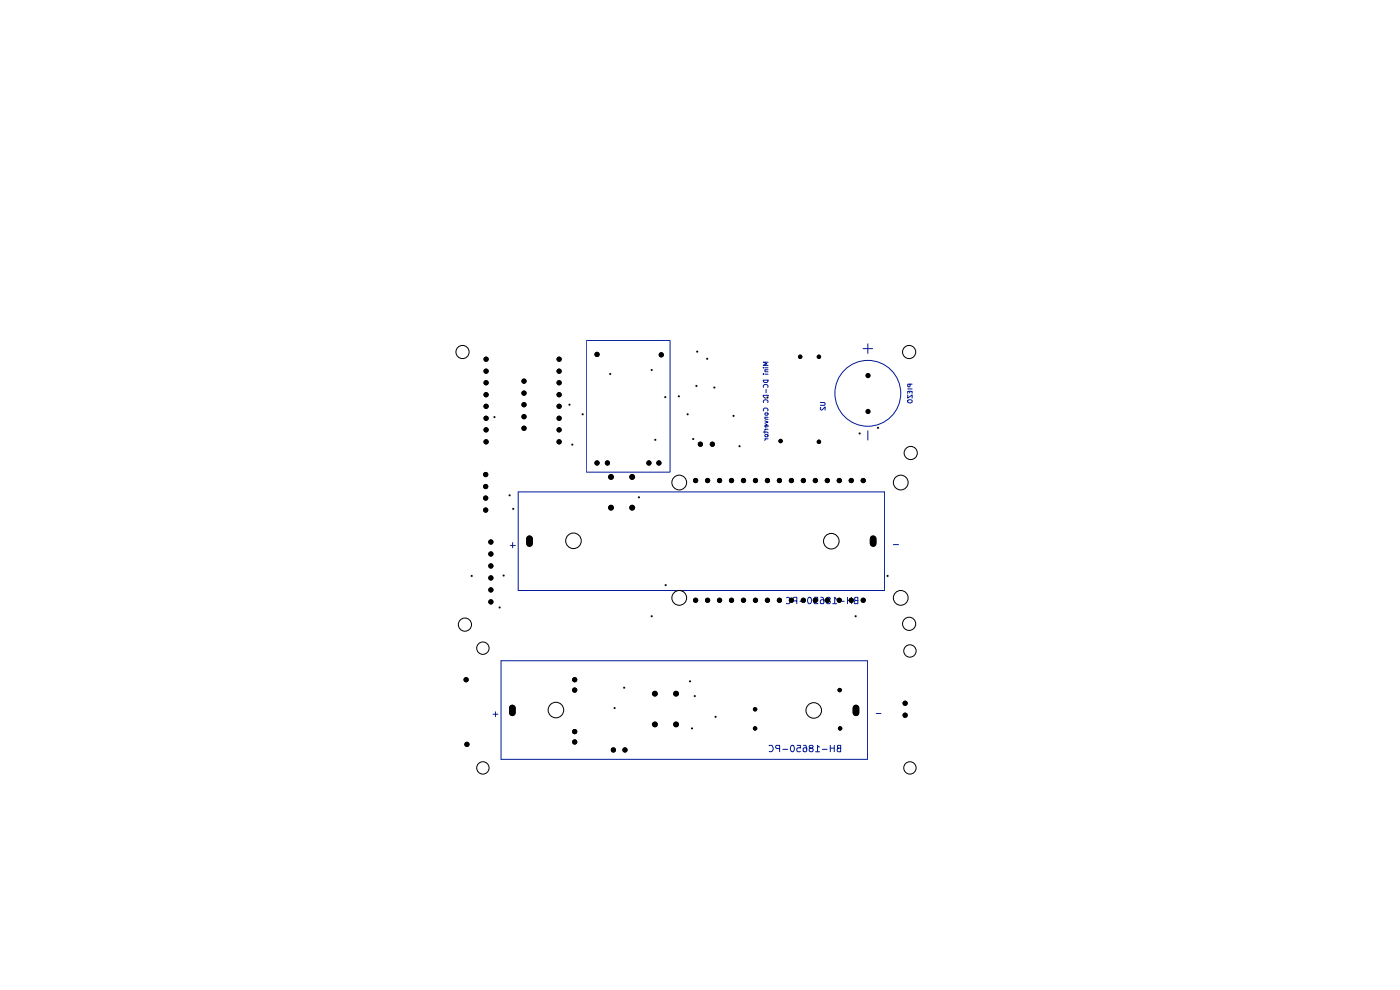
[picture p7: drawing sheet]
<svg xmlns="http://www.w3.org/2000/svg" width="297mm" height="210mm" viewBox="0 0 297 210" stroke-linecap="round" stroke-linejoin="round" font-family="sans-serif">
<g fill="none" stroke="#011996" stroke-width=".21">
<path d="M124.4 72.2h17.7v28h-17.7zM161.9 78h.1M161.9 79.4h.1M162.3 78h.6M162.3 78.4h.6M162.3 79.4h.6M162.3 78.4v.5h.6M162.9 76.8h-1l.8 .4-.8 .3h1M183.1 74h2M184.1 72.9v2.1M161.9 80.6h1v.2l-.2 .3h-.5zM161.9 83.9h1v.2l-.6 .3-.4-.3z"/>
<path d="M161.9 91.6h.9l.1 .3M162 82.2l-.1-.3 .3-.3h.5l.2 .3v.3M162 85.4a.45 .45 0 0 1 .4-.6 .45 .45 0 0 1 .5 .6M162 87.2l-.1-.3 .3-.3h.5l.2 .3v.3M162.3 89.3l.6 .2-.6 .3M162.3 92.3l.1-.1h.4l.1 .3v.2h-.6zM162.3 88.5h.6M162.3 91.1h.6M162.3 91.5v.4M162.3 93.1h.6M162.3 87.6h.6v.3l-.1 .2h-.4l-.1-.2zM162.3 88.5v.3l.1 .1h.5"/>
<path d="M162.4 91.1l-.1 .2M162.4 93.1l-.1 .3M162.5 82.6v.7M162.6 90.1l-.1 .5-.2-.1 .1-.4h.4l.1 .2v.2M174 85.4h.9l.1 .1-.1 .5h-.9M174.1 86.4l-.1 .3 .3 .3 .7-.7v.7M184.1 91.4v1.9M192.6 83.4v-.4h.9v.4M192.6 83.8v.6l.9-.6v.6M192.6 85l.3-.2 .5 .1 .1 .4-.3 .2-.5-.1zM192.6 82.5h.9M193 83v.3"/>
<path d="M193.1 81.5v.4l-.2 .2-.3-.1v-.5h.9M108.2 115.7h1.1M108.7 115.1v1.1M109.9 104.3h77.8v21h-77.8zM189.5 115.5h1.1M166.8 126.8a.65 .65 0 0 1 .9 .2 .65 .65 0 0 1-.2 .9l-.1 .2-.6-.1M169 127.5h-.6a.45 .45 0 0 1-.1-.7l.7-.1v1.4M169.7 127.5h1M171.5 126.8l.2-.1a.74 .74 0 0 1 .5 .6 .74 .74 0 0 1-.3 .8h-.3l-.3-.6zM172.8 126.7h.6l.1 .7-.6-.2-.2 .3 .1 .5h.7M174.1 126.7l.4 .1a1.18 1.18 0 0 1 .2 1.3h-.6l-.1-.6 .3-.3 .4 .1 .1 .2M175.6 127.3l-.2 .2 .1 .6h.5l.1-.6-.2-.2-.4-.1-.1-.4h.7v.2l-.2 .3"/>
<path d="M176.7 128.1h.8M177.5 127.1l-.4-.4v1.4M178.1 127.5h1M179.8 127.4h.8M179.8 126.7v1.4M180.6 126.7v1.4M181.6 127.4l-.4 .2 .1 .5h.7v-1.4l-.7 .1 .1 .5 .6 .1M104.6 151.5h1M105.1 151v1M106.3 140.2h77.7v20.9h-77.7zM163.2 158.2l.6-.1a.71 .71 0 0 1 .2 .9 .71 .71 0 0 1-.8 .4M165.4 158.8l-.8-.1v-.5l.8-.1v1.4"/>
<path d="M166.1 159h1M167.8 158.2l.1-.1a.69 .69 0 0 1 .7 .5 .69 .69 0 0 1-.3 .8l-.1 .1a.73 .73 0 0 1-.6-.6 .73 .73 0 0 1 .2-.7zM169.1 158.1h.7v.6l-.5-.1-.3 .3 .1 .5h.7M170.5 158.1h.4a1.02 1.02 0 0 1 0 1.4l-.5-.1v-.7l.5-.1 .2 .3M172 158.7l-.3 .1a.43 .43 0 0 0 .1 .6 .43 .43 0 0 0 .6 0 .43 .43 0 0 0 0-.6l-.7-.4 .1-.3 .6 .1 .1 .2-.3 .3M173 159.5h.9M173.9 158.4l-.5-.3v1.4M174.5 159h1M176.1 158.7h.9M176.1 158.1v1.4M177 158.1v1.4M177.9 158.7l-.2 .2a.36 .36 0 0 0 .1 .6h.5v-1.4l-.6 .1 .1 .5h.5"/>
<path d="M185.9 151.3h1"/>
<circle cx="184.1" cy="83.4" r="7"/>
</g>
<g fill="none" stroke="#000" stroke-width=".21">
<circle cx="98.1" cy="74.7" r="1.4"/>
<circle cx="192.9" cy="74.7" r="1.4"/>
<circle cx="193.2" cy="96.1" r="1.4"/>
<circle cx="121.7" cy="114.7" r="1.65"/>
<circle cx="144.1" cy="102.4" r="1.57"/>
<circle cx="176.4" cy="114.8" r="1.65"/>
<circle cx="191.1" cy="102.4" r="1.57"/>
<circle cx="98.6" cy="132.5" r="1.4"/>
<circle cx="102.4" cy="137.5" r="1.31"/>
<circle cx="144.1" cy="126.8" r="1.57"/>
<circle cx="191.1" cy="126.8" r="1.57"/>
<circle cx="192.9" cy="132.3" r="1.4"/>
<circle cx="193" cy="138.1" r="1.31"/>
<circle cx="117.9" cy="150.6" r="1.65"/>
<circle cx="172.6" cy="150.7" r="1.65"/>
<circle cx="102.4" cy="162.9" r="1.31"/>
<circle cx="193" cy="162.9" r="1.31"/>
</g>
<g fill="#000">
<circle cx="103.1" cy="76.2" r=".55"/>
<circle cx="103.1" cy="78.7" r=".55"/>
<circle cx="118.6" cy="76.2" r=".55"/>
<circle cx="118.6" cy="78.7" r=".55"/>
<circle cx="126.7" cy="75.2" r=".55"/>
<circle cx="140.3" cy="75.3" r=".55"/>
<circle cx="169.8" cy="75.7" r=".47"/>
<circle cx="173.7" cy="75.7" r=".47"/>
<circle cx="184.1" cy="79.7" r=".47"/>
<circle cx="184.1" cy="79.7" r=".55"/>
<circle cx="103.1" cy="81.2" r=".55"/>
<circle cx="103.1" cy="86.2" r=".55"/>
<circle cx="103.1" cy="83.7" r=".55"/>
<circle cx="103.1" cy="91.2" r=".55"/>
<circle cx="103.1" cy="88.7" r=".55"/>
<circle cx="103.1" cy="93.7" r=".55"/>
<circle cx="111.2" cy="90.8" r=".55"/>
<circle cx="111.2" cy="85.8" r=".55"/>
<circle cx="111.2" cy="80.9" r=".55"/>
<circle cx="111.2" cy="88.4" r=".55"/>
<circle cx="111.2" cy="83.4" r=".55"/>
<circle cx="118.6" cy="81.2" r=".55"/>
<circle cx="118.6" cy="88.7" r=".55"/>
<circle cx="118.6" cy="91.2" r=".55"/>
<circle cx="118.6" cy="83.7" r=".55"/>
<circle cx="118.6" cy="86.2" r=".55"/>
<circle cx="118.6" cy="93.7" r=".55"/>
<circle cx="126.7" cy="98.2" r=".55"/>
<circle cx="128.9" cy="98.2" r=".55"/>
<circle cx="137.7" cy="98.2" r=".55"/>
<circle cx="139.8" cy="98.2" r=".55"/>
<circle cx="148.6" cy="94.2" r=".55"/>
<circle cx="151.1" cy="94.2" r=".55"/>
<circle cx="165.6" cy="93.6" r=".47"/>
<circle cx="173.7" cy="93.7" r=".47"/>
<circle cx="184.1" cy="87.3" r=".47"/>
<circle cx="184.1" cy="87.3" r=".55"/>
<circle cx="103" cy="108.2" r=".55"/>
<circle cx="103" cy="100.7" r=".55"/>
<circle cx="103" cy="105.7" r=".55"/>
<circle cx="103" cy="103.2" r=".55"/>
<circle cx="104.1" cy="115" r=".55"/>
<circle cx="104.1" cy="117.5" r=".55"/>
<circle cx="129.6" cy="101.2" r=".55"/>
<circle cx="129.6" cy="107.7" r=".55"/>
<circle cx="129.6" cy="107.7" r=".64"/>
<circle cx="129.6" cy="101.2" r=".64"/>
<circle cx="134.1" cy="101.2" r=".55"/>
<circle cx="134.1" cy="107.7" r=".55"/>
<circle cx="134.1" cy="107.7" r=".64"/>
<circle cx="134.1" cy="101.2" r=".64"/>
<circle cx="147.6" cy="101.9" r=".55"/>
<circle cx="150.1" cy="101.9" r=".55"/>
<circle cx="152.6" cy="101.9" r=".55"/>
<circle cx="155.2" cy="101.9" r=".55"/>
<circle cx="157.7" cy="101.9" r=".55"/>
<circle cx="160.3" cy="101.9" r=".55"/>
<circle cx="162.8" cy="101.9" r=".55"/>
<circle cx="165.3" cy="101.9" r=".55"/>
<circle cx="167.9" cy="101.9" r=".55"/>
<circle cx="170.4" cy="101.9" r=".55"/>
<circle cx="173" cy="101.9" r=".55"/>
<circle cx="175.5" cy="101.9" r=".55"/>
<circle cx="178" cy="101.9" r=".55"/>
<circle cx="180.6" cy="101.9" r=".55"/>
<circle cx="183.1" cy="101.9" r=".55"/>
<circle cx="104.1" cy="120.1" r=".55"/>
<circle cx="104.1" cy="127.7" r=".55"/>
<circle cx="104.1" cy="125.1" r=".55"/>
<circle cx="104.1" cy="122.6" r=".55"/>
<circle cx="147.6" cy="127.3" r=".55"/>
<circle cx="150.1" cy="127.3" r=".55"/>
<circle cx="152.6" cy="127.3" r=".55"/>
<circle cx="155.2" cy="127.3" r=".55"/>
<circle cx="157.7" cy="127.3" r=".55"/>
<circle cx="160.3" cy="127.3" r=".55"/>
<circle cx="162.8" cy="127.3" r=".55"/>
<circle cx="165.3" cy="127.3" r=".55"/>
<circle cx="167.9" cy="127.3" r=".55"/>
<circle cx="170.4" cy="127.3" r=".55"/>
<circle cx="173" cy="127.3" r=".55"/>
<circle cx="175.5" cy="127.3" r=".55"/>
<circle cx="178" cy="127.3" r=".55"/>
<circle cx="180.6" cy="127.3" r=".55"/>
<circle cx="183.1" cy="127.3" r=".55"/>
<circle cx="98.9" cy="144.2" r=".55"/>
<circle cx="99.1" cy="157.9" r=".55"/>
<circle cx="121.9" cy="155.2" r=".55"/>
<circle cx="121.9" cy="157.4" r=".55"/>
<circle cx="121.9" cy="144.2" r=".55"/>
<circle cx="121.9" cy="146.4" r=".55"/>
<circle cx="130.1" cy="159.1" r=".55"/>
<circle cx="132.6" cy="159.1" r=".55"/>
<circle cx="138.9" cy="147.1" r=".55"/>
<circle cx="138.9" cy="153.7" r=".55"/>
<circle cx="138.9" cy="153.7" r=".64"/>
<circle cx="138.9" cy="147.1" r=".64"/>
<circle cx="143.4" cy="147.1" r=".55"/>
<circle cx="143.4" cy="153.7" r=".55"/>
<circle cx="143.4" cy="153.7" r=".64"/>
<circle cx="143.4" cy="147.1" r=".64"/>
<circle cx="160.2" cy="150.4" r=".47"/>
<circle cx="160.2" cy="154.5" r=".47"/>
<circle cx="178.1" cy="146.4" r=".47"/>
<circle cx="178.2" cy="154.5" r=".47"/>
<circle cx="192" cy="151.7" r=".55"/>
<circle cx="192" cy="149.2" r=".55"/>
</g>
<path d="M112.3 114.3v1M185.2 114.3v1M108.7 150.2v1M181.6 150.2v1" fill="none" stroke="#000" stroke-width="1.4"/>
<path d="M147.8 74.4l.3 .2-.1 .2-.3-.2z" fill="#f0f0f0"/>
<path d="M147.8 74.4l.3 .2-.1 .2-.3-.2z" fill="none" stroke="#f0f0f0" stroke-width=".21"/>
<path d="M149.9 75.9l.3 .2-.1 .2-.3-.2z" fill="#f0f0f0"/>
<path d="M149.9 75.9l.3 .2-.1 .2-.3-.2z" fill="none" stroke="#f0f0f0" stroke-width=".21"/>
<path d="M151.4 82l.4 .2-.2 .2-.3-.2z" fill="#f0f0f0"/>
<path d="M151.4 82l.4 .2-.2 .2-.3-.2z" fill="none" stroke="#f0f0f0" stroke-width=".21"/>
<path d="M147.6 81.7l.3 .2-.1 .2-.3-.2z" fill="#f0f0f0"/>
<path d="M147.6 81.7l.3 .2-.1 .2-.3-.2z" fill="none" stroke="#f0f0f0" stroke-width=".21"/>
<path d="M145.8 87.7l.3 .2-.1 .2-.3-.2z" fill="#f0f0f0"/>
<path d="M145.8 87.7l.3 .2-.1 .2-.3-.2z" fill="none" stroke="#f0f0f0" stroke-width=".21"/>
<path d="M146.3 144.3l.3 .2-.1 .2-.3-.2z" fill="#f0f0f0"/>
<path d="M146.3 144.3l.3 .2-.1 .2-.3-.2z" fill="none" stroke="#f0f0f0" stroke-width=".21"/>
<path d="M130.3 150l.3 .2-.1 .2-.3-.2z" fill="#f0f0f0"/>
<path d="M130.3 150l.3 .2-.1 .2-.3-.2z" fill="none" stroke="#f0f0f0" stroke-width=".21"/>
<path d="M146.7 154.3l.3 .2-.1 .2-.3-.2z" fill="#f0f0f0"/>
<path d="M146.7 154.3l.3 .2-.1 .2-.3-.2z" fill="none" stroke="#f0f0f0" stroke-width=".21"/>
<path d="M151.7 151.9l.3 .2-.1 .1-.3-.1z" fill="#f0f0f0"/>
<path d="M151.7 151.9l.3 .2-.1 .1-.3-.1z" fill="none" stroke="#f0f0f0" stroke-width=".21"/>
<path d="M147.3 147.5l.3 .2-.1 .1-.3-.1z" fill="#f0f0f0"/>
<path d="M147.3 147.5l.3 .2-.1 .1-.3-.1z" fill="none" stroke="#f0f0f0" stroke-width=".21"/>
<path d="M132.3 145.7l.3 .2-.1 .2-.3-.2z" fill="#f0f0f0"/>
<path d="M132.3 145.7l.3 .2-.1 .2-.3-.2z" fill="none" stroke="#f0f0f0" stroke-width=".21"/>
<path d="M123.5 87.7l.3 .2-.1 .2-.3-.2z" fill="#f0f0f0"/>
<path d="M123.5 87.7l.3 .2-.1 .2-.3-.2z" fill="none" stroke="#f0f0f0" stroke-width=".21"/>
<path d="M121.3 94.1l.3 .2-.1 .2-.3-.2z" fill="#f0f0f0"/>
<path d="M121.3 94.1l.3 .2-.1 .2-.3-.2z" fill="none" stroke="#f0f0f0" stroke-width=".21"/>
<path d="M104.8 88.3l.3 .2-.1 .2-.3-.2z" fill="#f0f0f0"/>
<path d="M104.8 88.3l.3 .2-.1 .2-.3-.2z" fill="none" stroke="#f0f0f0" stroke-width=".21"/>
<path d="M120.7 85.7l.3 .1-.1 .2-.3-.2z" fill="#f0f0f0"/>
<path d="M120.7 85.7l.3 .1-.1 .2-.3-.2z" fill="none" stroke="#f0f0f0" stroke-width=".21"/>
<path d="M186.2 90.6l.3 .2-.1 .1-.4-.1z" fill="#f0f0f0"/>
<path d="M186.2 90.6l.3 .2-.1 .1-.4-.1z" fill="none" stroke="#f0f0f0" stroke-width=".21"/>
<path d="M162.7 84.1l.3 .2-.1 .2-.3-.2z" fill="#f0f0f0"/>
<path d="M162.7 84.1l.3 .2-.1 .2-.3-.2z" fill="none" stroke="#f0f0f0" stroke-width=".21"/>
<path d="M188.2 122l.3 .2-.1 .2-.3-.2z" fill="#f0f0f0"/>
<path d="M188.2 122l.3 .2-.1 .2-.3-.2z" fill="none" stroke="#f0f0f0" stroke-width=".21"/>
<path d="M156.8 94.5l.3 .2-.1 .1-.3-.1z" fill="#f0f0f0"/>
<path d="M156.8 94.5l.3 .2-.1 .1-.3-.1z" fill="none" stroke="#f0f0f0" stroke-width=".21"/>
<path d="M182.3 91.8l.3 .1-.1 .2-.3-.2z" fill="#f0f0f0"/>
<path d="M182.3 91.8l.3 .1-.1 .2-.3-.2z" fill="none" stroke="#f0f0f0" stroke-width=".21"/>
<path d="M155.5 88l.3 .2-.1 .2-.3-.2z" fill="#f0f0f0"/>
<path d="M155.5 88l.3 .2-.1 .2-.3-.2z" fill="none" stroke="#f0f0f0" stroke-width=".21"/>
<path d="M181.4 130.5l.3 .2-.1 .2-.3-.2z" fill="#f0f0f0"/>
<path d="M181.4 130.5l.3 .2-.1 .2-.3-.2z" fill="none" stroke="#f0f0f0" stroke-width=".21"/>
<path d="M138.9 93.1l.3 .2-.1 .2-.3-.2z" fill="#f0f0f0"/>
<path d="M138.9 93.1l.3 .2-.1 .2-.3-.2z" fill="none" stroke="#f0f0f0" stroke-width=".21"/>
<path d="M135.4 105.3l.4 .2-.2 .2-.3-.2z" fill="#f0f0f0"/>
<path d="M135.4 105.3l.4 .2-.2 .2-.3-.2z" fill="none" stroke="#f0f0f0" stroke-width=".21"/>
<path d="M141.1 123.9l.3 .2-.1 .2-.3-.2z" fill="#f0f0f0"/>
<path d="M141.1 123.9l.3 .2-.1 .2-.3-.2z" fill="none" stroke="#f0f0f0" stroke-width=".21"/>
<path d="M147 92.9l.3 .2-.1 .2-.4-.2z" fill="#f0f0f0"/>
<path d="M147 92.9l.3 .2-.1 .2-.4-.2z" fill="none" stroke="#f0f0f0" stroke-width=".21"/>
<path d="M138.2 130.5l.3 .2-.1 .2-.4-.2z" fill="#f0f0f0"/>
<path d="M138.2 130.5l.3 .2-.1 .2-.4-.2z" fill="none" stroke="#f0f0f0" stroke-width=".21"/>
<path d="M100 122l.3 .2-.1 .2-.3-.2z" fill="#f0f0f0"/>
<path d="M100 122l.3 .2-.1 .2-.3-.2z" fill="none" stroke="#f0f0f0" stroke-width=".21"/>
<path d="M108 104.9l.3 .2-.1 .2-.3-.2z" fill="#f0f0f0"/>
<path d="M108 104.9l.3 .2-.1 .2-.3-.2z" fill="none" stroke="#f0f0f0" stroke-width=".21"/>
<path d="M105.9 128.7l.3 .2-.1 .1-.3-.1z" fill="#f0f0f0"/>
<path d="M105.9 128.7l.3 .2-.1 .1-.3-.1z" fill="none" stroke="#f0f0f0" stroke-width=".21"/>
<path d="M106.7 121.9l.4 .2-.2 .2-.3-.2z" fill="#f0f0f0"/>
<path d="M106.7 121.9l.4 .2-.2 .2-.3-.2z" fill="none" stroke="#f0f0f0" stroke-width=".21"/>
<path d="M108.8 107.8l.3 .1-.1 .2-.3-.2z" fill="#f0f0f0"/>
<path d="M108.8 107.8l.3 .1-.1 .2-.3-.2z" fill="none" stroke="#f0f0f0" stroke-width=".21"/>
<path d="M138.2 78.3l.3 .2-.1 .2-.4-.2z" fill="#f0f0f0"/>
<path d="M138.2 78.3l.3 .2-.1 .2-.4-.2z" fill="none" stroke="#f0f0f0" stroke-width=".21"/>
<path d="M143.9 83.9l.3 .2-.1 .2-.3-.2z" fill="#f0f0f0"/>
<path d="M143.9 83.9l.3 .2-.1 .2-.3-.2z" fill="none" stroke="#f0f0f0" stroke-width=".21"/>
<path d="M141 84l.3 .2-.1 .2-.3-.2z" fill="#f0f0f0"/>
<path d="M141 84l.3 .2-.1 .2-.3-.2z" fill="none" stroke="#f0f0f0" stroke-width=".21"/>
<path d="M129.3 79.1l.4 .2-.1 .2-.4-.2z" fill="#f0f0f0"/>
<path d="M129.3 79.1l.4 .2-.1 .2-.4-.2z" fill="none" stroke="#f0f0f0" stroke-width=".21"/>
<g fill="#000">
<path d="M129.3 79.1l.4 .2-.1 .2-.4-.2zM138.2 78.3l.3 .2-.1 .2-.4-.2zM147.8 74.4l.3 .2-.1 .2-.3-.2zM149.9 75.9l.3 .2-.1 .2-.3-.2zM104.8 88.3l.3 .2-.1 .2-.3-.2zM120.7 85.7l.3 .1-.1 .2-.3-.2zM121.3 94.1l.3 .2-.1 .2-.3-.2zM123.5 87.7l.3 .2-.1 .2-.3-.2zM138.9 93.1l.3 .2-.1 .2-.3-.2zM141 84l.3 .2-.1 .2-.3-.2zM143.9 83.9l.3 .2-.1 .2-.3-.2zM145.8 87.7l.3 .2-.1 .2-.3-.2z"/>
<path d="M147 92.9l.3 .2-.1 .2-.4-.2zM147.6 81.7l.3 .2-.1 .2-.3-.2zM151.4 82l.4 .2-.2 .2-.3-.2zM155.5 88l.3 .2-.1 .2-.3-.2zM156.8 94.5l.3 .2-.1 .1-.3-.1zM162.7 84.1l.3 .2-.1 .2-.3-.2zM182.3 91.8l.3 .1-.1 .2-.3-.2zM186.2 90.6l.3 .2-.1 .1-.4-.1zM108 104.9l.3 .2-.1 .2-.3-.2zM108.8 107.8l.3 .1-.1 .2-.3-.2zM135.4 105.3l.4 .2-.2 .2-.3-.2zM100 122l.3 .2-.1 .2-.3-.2z"/>
<path d="M105.9 128.7l.3 .2-.1 .1-.3-.1zM106.7 121.9l.4 .2-.2 .2-.3-.2zM138.2 130.5l.3 .2-.1 .2-.4-.2zM141.1 123.9l.3 .2-.1 .2-.3-.2zM181.4 130.5l.3 .2-.1 .2-.3-.2zM188.2 122l.3 .2-.1 .2-.3-.2zM130.3 150l.3 .2-.1 .2-.3-.2zM132.3 145.7l.3 .2-.1 .2-.3-.2zM146.3 144.3l.3 .2-.1 .2-.3-.2zM146.7 154.3l.3 .2-.1 .2-.3-.2zM147.3 147.5l.3 .2-.1 .1-.3-.1zM151.7 151.9l.3 .2-.1 .1-.3-.1z"/>
</g>
</svg>
